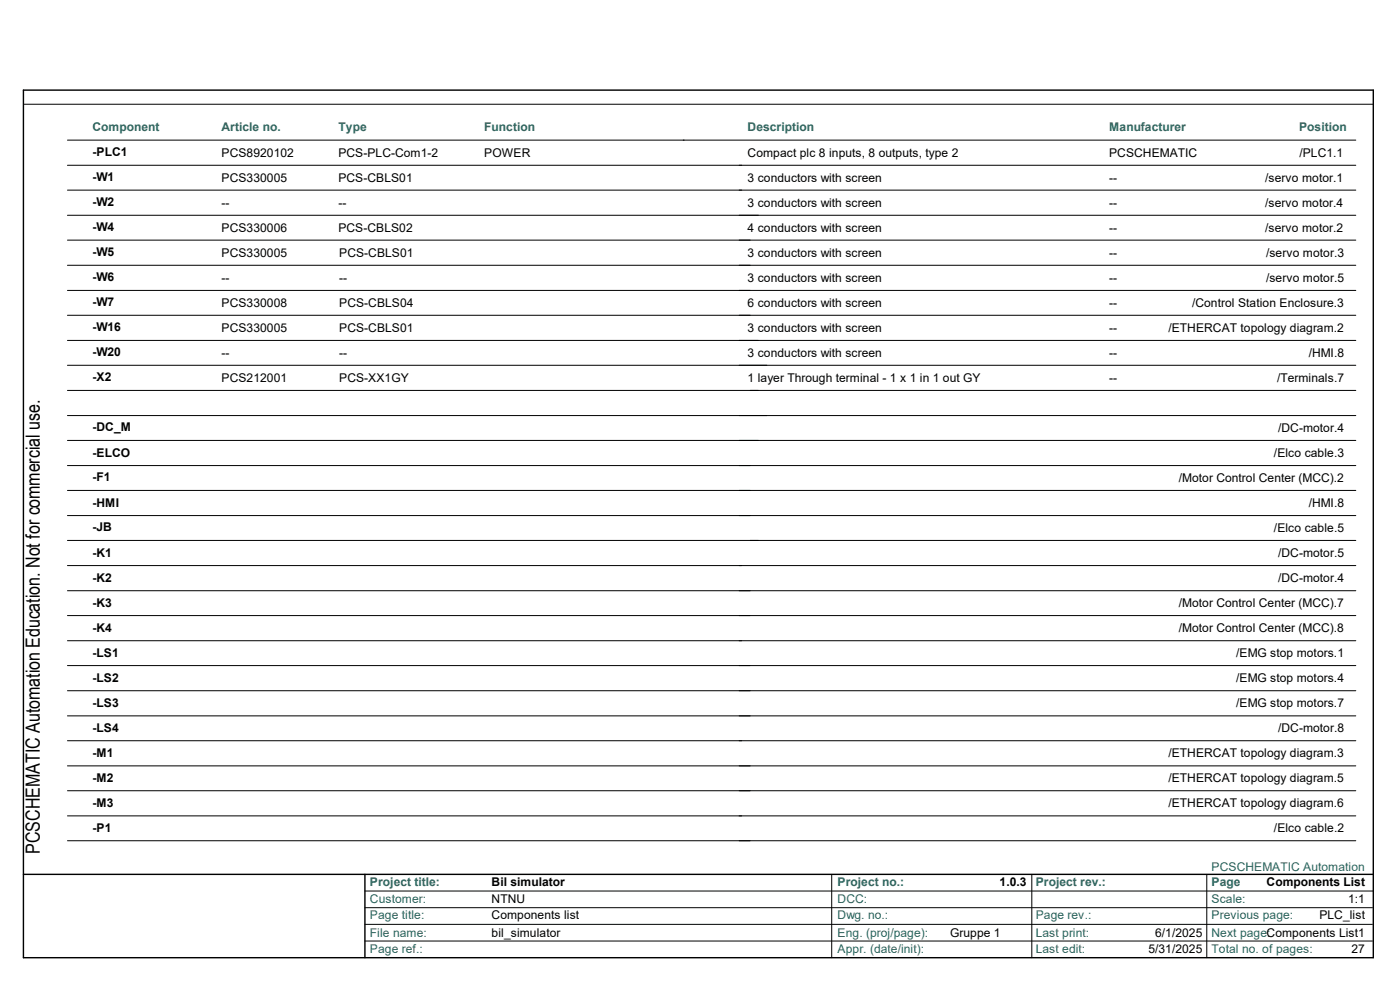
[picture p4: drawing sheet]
<svg xmlns="http://www.w3.org/2000/svg" width="420mm" height="297mm" viewBox="0 0 420 297" stroke-linecap="round" stroke-linejoin="round" font-family="sans-serif">
<defs><g id="words">
<text font-size="5.9" x="12" y="255.9" transform="rotate(-90 12 255.9)">PCSCHEMATIC Automation Education. Not for commercial use.</text>
<g font-size="3.6" fill="#27675f">
<text x="27.8" y="39.3">Component</text>
<text x="66.5" y="39.3">Article no.</text>
<text x="101.5" y="39.3">Type</text>
<text x="145.3" y="39.3">Function</text>
<text x="224.3" y="39.3">Description</text>
<text x="332.7" y="39.3">Manufacturer</text>
<text x="389.7" y="39.3">Position</text>
<text x="363.5" y="260.9">PCSCHEMATIC Automation</text>
<text x="111" y="265.5">Project title:</text>
<text x="251.3" y="265.5">Project no.:</text>
<text x="310.7" y="265.5">Project rev.:</text>
<text x="363.5" y="265.5">Page</text>
<text x="111" y="270.7">Customer:</text>
<text x="111" y="275.5">Page title:</text>
<text x="251.3" y="275.5">Dwg. no.:</text>
<text x="251.3" y="270.7">DCC:</text>
<text x="310.7" y="275.5">Page rev.:</text>
<text x="363.5" y="275.5">Previous page:</text>
<text x="363.5" y="270.7">Scale:</text>
<text x="111" y="280.8">File name:</text>
<text x="251.3" y="280.8">Eng. (proj/page):</text>
<text x="310.7" y="280.8">Last print:</text>
<text x="363.5" y="280.8">Next page:Components List1</text>
<text x="111" y="285.5">Page ref.:</text>
<text x="251.3" y="285.5">Appr. (date/init):</text>
<text x="310.7" y="285.5">Last edit:</text>
<text x="363.5" y="285.5">Total no. of pages:</text>
</g>
<g font-size="3.6">
<text x="27.8" y="46.8">-PLC1</text>
<text x="66.5" y="47">PCS8920102</text>
<text x="101.5" y="47">PCS-PLC-Com1-2</text>
<text x="145.3" y="47">POWER</text>
<text x="224.3" y="47">Compact plc 8 inputs, 8 outputs, type 2</text>
<text x="332.7" y="47">PCSCHEMATIC</text>
<text x="389.8" y="47">/PLC1.1</text>
<text x="27.8" y="54.3">-W1</text>
<text x="66.5" y="54.4">PCS330005</text>
<text x="101.5" y="54.4">PCS-CBLS01</text>
<text x="224.3" y="54.4">3 conductors with screen</text>
<text x="332.7" y="54.4">--</text>
<text x="379.6" y="54.4">/servo motor.1</text>
<text x="27.8" y="61.8">-W2</text>
<text x="66.5" y="62">--</text>
<text x="101.5" y="62">--</text>
<text x="224.3" y="62">3 conductors with screen</text>
<text x="332.7" y="62">--</text>
<text x="379.6" y="62">/servo motor.4</text>
<text x="27.8" y="69.3">-W4</text>
<text x="66.5" y="69.4">PCS330006</text>
<text x="101.5" y="69.4">PCS-CBLS02</text>
<text x="224.3" y="69.4">4 conductors with screen</text>
<text x="332.7" y="69.4">--</text>
<text x="379.6" y="69.4">/servo motor.2</text>
<text x="27.8" y="76.8">-W5</text>
<text x="66.5" y="77">PCS330005</text>
<text x="101.8" y="77">PCS-CBLS01</text>
<text x="224.3" y="77">3 conductors with screen</text>
<text x="332.7" y="77">--</text>
<text x="379.8" y="77">/servo motor.3</text>
<text x="27.8" y="84.3">-W6</text>
<text x="66.5" y="84.5">--</text>
<text x="101.8" y="84.5">--</text>
<text x="224.3" y="84.5">3 conductors with screen</text>
<text x="332.7" y="84.5">--</text>
<text x="379.8" y="84.5">/servo motor.5</text>
<text x="27.8" y="91.8">-W7</text>
<text x="66.5" y="91.9">PCS330008</text>
<text x="101.8" y="91.9">PCS-CBLS04</text>
<text x="224.3" y="91.9">6 conductors with screen</text>
<text x="332.7" y="91.9">--</text>
<text x="357.6" y="91.9">/Control Station Enclosure.3</text>
<text x="27.8" y="99.3">-W16</text>
<text x="66.5" y="99.5">PCS330005</text>
<text x="101.8" y="99.5">PCS-CBLS01</text>
<text x="224.3" y="99.5">3 conductors with screen</text>
<text x="332.7" y="99.5">--</text>
<text x="350.5" y="99.5">/ETHERCAT topology diagram.2</text>
<text x="27.8" y="106.8">-W20</text>
<text x="66.5" y="106.9">--</text>
<text x="101.8" y="106.9">--</text>
<text x="224.3" y="106.9">3 conductors with screen</text>
<text x="332.7" y="106.9">--</text>
<text x="392.6" y="106.9">/HMI.8</text>
<text x="27.8" y="114.3">-X2</text>
<text x="66.5" y="114.5">PCS212001</text>
<text x="101.8" y="114.5">PCS-XX1GY</text>
<text x="224.3" y="114.5">1 layer Through terminal - 1 x 1 in 1 out GY</text>
<text x="332.7" y="114.5">--</text>
<text x="383.1" y="114.5">/Terminals.7</text>
<text x="27.8" y="129.3">-DC_M</text>
<text x="383.5" y="129.5">/DC-motor.4</text>
<text x="27.8" y="136.8">-ELCO</text>
<text x="382.2" y="137">/Elco cable.3</text>
<text x="27.8" y="144.3">-F1</text>
<text x="353.7" y="144.4">/Motor Control Center (MCC).2</text>
<text x="27.8" y="151.8">-HMI</text>
<text x="392.6" y="152">/HMI.8</text>
<text x="27.8" y="159.3">-JB</text>
<text x="382.2" y="159.4">/Elco cable.5</text>
<text x="27.8" y="166.8">-K1</text>
<text x="383.5" y="167">/DC-motor.5</text>
<text x="27.8" y="174.3">-K2</text>
<text x="383.5" y="174.5">/DC-motor.4</text>
<text x="27.8" y="181.8">-K3</text>
<text x="353.7" y="181.9">/Motor Control Center (MCC).7</text>
<text x="27.8" y="189.3">-K4</text>
<text x="353.7" y="189.5">/Motor Control Center (MCC).8</text>
<text x="27.8" y="196.8">-LS1</text>
<text x="370.8" y="196.9">/EMG stop motors.1</text>
<text x="27.8" y="204.3">-LS2</text>
<text x="370.8" y="204.5">/EMG stop motors.4</text>
<text x="27.8" y="211.7">-LS3</text>
<text x="370.8" y="211.9">/EMG stop motors.7</text>
<text x="27.8" y="219.3">-LS4</text>
<text x="383.5" y="219.5">/DC-motor.8</text>
<text x="27.8" y="226.8">-M1</text>
<text x="350.5" y="227">/ETHERCAT topology diagram.3</text>
<text x="27.8" y="234.3">-M2</text>
<text x="350.5" y="234.4">/ETHERCAT topology diagram.5</text>
<text x="27.8" y="241.8">-M3</text>
<text x="350.5" y="242">/ETHERCAT topology diagram.6</text>
<text x="27.8" y="249.3">-P1</text>
<text x="382.2" y="249.4">/Elco cable.2</text>
<text x="147.5" y="265.5">Bil simulator</text>
<text x="299.9" y="265.5">1.0.3</text>
<text x="380" y="265.5">Components List</text>
<text x="147.5" y="270.7">NTNU</text>
<text x="147.5" y="275.5">Components list</text>
<text x="395.8" y="275.5">PLC_list</text>
<text x="404.5" y="270.7">1:1</text>
<text x="147.5" y="280.8">bil_simulator</text>
<text x="285.1" y="280.8">Gruppe 1</text>
<text x="346.5" y="280.8">6/1/2025</text>
<text x="344.5" y="285.5">5/31/2025</text>
<text x="405.5" y="285.5">27</text>
</g>
</g></defs>
<path d="M7 27h405v260h-405zM7 262h405M109.5 262v25" fill="none" stroke="#000" stroke-width=".42"/>
<g fill="none" stroke="#000" stroke-width=".3">
<path d="M7.3 31.2h404.7M20.2 42h386.5M20.2 49.5h386.5M20.2 57h386.5M20.2 64.5h386.5M20.2 72h386.5M20.2 79.5h386.5M20.2 87h386.5M20.2 94.5h386.5M20.2 102h386.5M20.2 109.5h386.5M20.2 117h386.5"/>
<path d="M20.2 124.5h386.5M20.2 132h386.5M20.2 139.5h386.5M20.2 147h386.5M20.2 154.5h386.5M20.2 162h386.5M20.2 169.5h386.5M20.2 177h386.5M20.2 184.5h386.5M20.2 192h386.5M20.2 199.5h386.5M20.2 207h386.5"/>
<path d="M20.2 214.5h386.5M20.2 222h386.5M20.2 229.5h386.5M20.2 237h386.5M20.2 244.5h386.5M20.2 252h386.5M109.5 272h302.2M109.5 277h302.2M109.5 267h302.5M249.5 262v25M309.5 262v25M362 262v25"/>
<path d="M109.5 282h302.2"/>
</g>
<use href="#words"/>
</svg>
